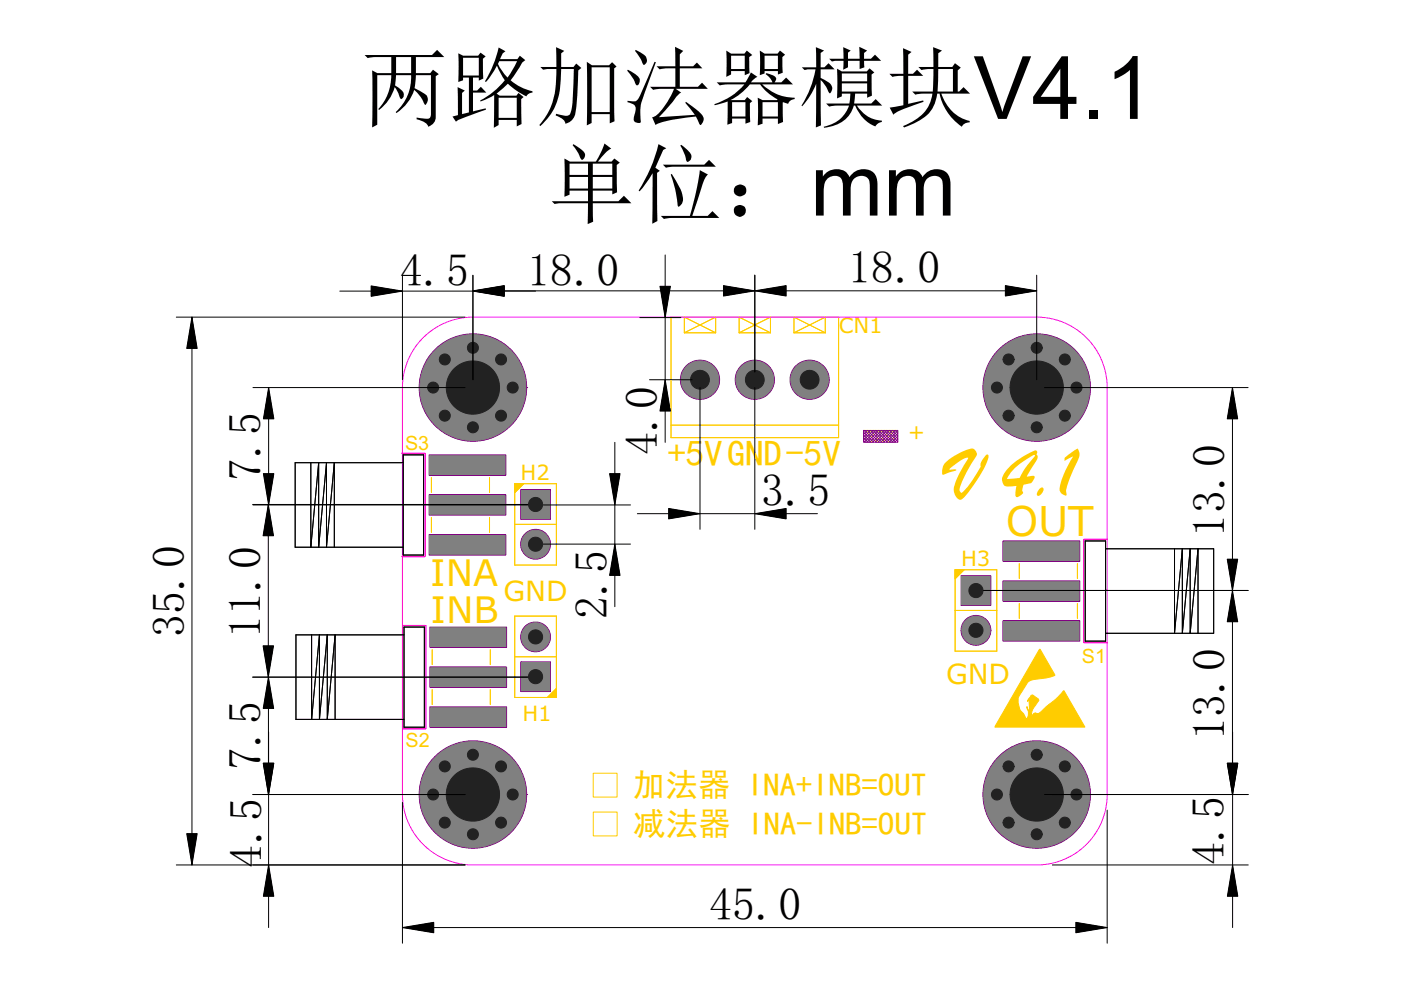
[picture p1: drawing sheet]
<svg xmlns="http://www.w3.org/2000/svg" width="297mm" height="210mm" viewBox="0 0 297 210" stroke-linecap="round" stroke-linejoin="round" font-family="sans-serif">
<defs><g id="words">
<g font-size="18.5">
<text x="76.5" y="25.2">两路加法器模块V4.1</text>
<text x="116.1" y="45.7">单位：mm</text>
</g>
<text font-size="15.8" fill="#fc0" x="201.5" y="105.1">V4.1</text>
<g font-size="9.7">
<text x="84.8" y="60.7">4.5</text>
<text x="111.8" y="60.7">18.0</text>
<text x="179.8" y="60.1">18.0</text>
<text x="55.3" y="101.9" transform="rotate(-90 55.3 101.9)">7.5</text>
<text x="139.4" y="96.5" transform="rotate(-90 139.4 96.5)">4.0</text>
<text x="161.4" y="107.3">3.5</text>
<text x="259.7" y="113.8" transform="rotate(-90 259.7 113.8)">13.0</text>
<text x="128.8" y="131.3" transform="rotate(-90 128.8 131.3)">2.5</text>
<text x="39.1" y="135.1" transform="rotate(-90 39.1 135.1)">35.0</text>
<text x="55.3" y="135.3" transform="rotate(-90 55.3 135.3)">11.0</text>
<text x="259.7" y="156.9" transform="rotate(-90 259.7 156.9)">13.0</text>
<text x="55.3" y="163.3" transform="rotate(-90 55.3 163.3)">7.5</text>
<text x="55.5" y="183.9" transform="rotate(-90 55.5 183.9)">4.5</text>
<text x="259.6" y="183.4" transform="rotate(-90 259.6 183.4)">4.5</text>
<text x="150.3" y="195.1">45.0</text>
</g>
<text font-size="8.7" fill="#fc0" x="213.2" y="113.6">OUT</text>
<g font-size="7.8" fill="#fc0">
<text x="91.2" y="124.2">INA</text>
<text x="91.3" y="132.1">INB</text>
</g>
<g font-size="7.7" fill="#fc0">
<text x="141.6" y="98.8">+5</text>
<text x="149.4" y="98.8">VGN</text>
<text x="161.9" y="98.8">D-5V</text>
</g>
<g font-size="6.9" fill="#fc0">
<text x="134.2" y="168.8">加法器 INA+INB=OUT</text>
<text x="134.2" y="177.1">减法器 INA-INB=OUT</text>
</g>
<g font-size="5.9" fill="#fc0">
<text x="106.8" y="127.5">GND</text>
<text x="200.6" y="145">GND</text>
</g>
<g font-size="4.5" fill="#fc0">
<text x="177.9" y="70.6">CN1</text>
<text x="196.1" y="90.3" transform="rotate(-180 196.1 90.3)">+</text>
<text x="110.4" y="101.8">H2</text>
<text x="203.8" y="120.1">H3</text>
<text x="110.8" y="152.8">H1</text>
</g>
<g font-size="4.2" fill="#fc0">
<text x="85.9" y="95.4">S3</text>
<text x="229.4" y="140.5">S1</text>
<text x="86" y="158.4">S2</text>
</g>
</g></defs>
<g fill="none" stroke="#f00" stroke-width=".21">
<path d="M183.1 91.3h7.2v2.5h-7.2zM183.1 91.6l2.1 2.2M183.1 92.2l1.5 1.6M183.1 92.8l1 1M183.1 93.4l.4 .4M183.3 91.3l2.5 2.5M183.4 91.3l-.3 .2M183.9 91.3l2.5 2.5M184 91.3l-.9 .8M184.5 91.3l2.5 2.5M184.5 91.3l-1.4 1.4M185.1 91.3l2.5 2.5"/>
<path d="M185.1 91.3l-2 2M185.7 91.3l2.5 2.5M185.7 91.3l-2.5 2.5M186.3 91.3l2.5 2.5M186.3 91.3l-2.5 2.5M186.8 91.3l2.5 2.5M186.9 91.3l-2.5 2.5M187.4 91.3l2.5 2.5M187.5 91.3l-2.5 2.5M188 91.3l2.3 2.3M188.1 91.3l-2.5 2.5M188.6 91.3l1.7 1.7"/>
<path d="M188.7 91.3l-2.5 2.5M189.2 91.3l1.1 1.1M189.2 91.3l-2.5 2.5M189.8 91.3l.5 .5M189.8 91.3l-2.5 2.5M190.3 93.7v.1M190.3 93.1l-.6 .7M190.3 92.5l-1.2 1.3M190.3 91.9l-1.8 1.9M190.3 91.3l-2.4 2.5"/>
</g>
<circle cx="171.7" cy="80.5" r="4" fill="#f00"/>
<circle cx="171.7" cy="80.5" r="4" fill="none" stroke="#f00" stroke-width=".21"/>
<circle cx="160" cy="80.5" r="4" fill="#f00"/>
<circle cx="160" cy="80.5" r="4" fill="none" stroke="#f00" stroke-width=".21"/>
<circle cx="148.4" cy="80.5" r="4" fill="#f00"/>
<circle cx="148.4" cy="80.5" r="4" fill="none" stroke="#f00" stroke-width=".21"/>
<path d="M212.8 131.8h16v4h-16z" fill-rule="evenodd" fill="#f00"/>
<path d="M212.8 131.8h16v4h-16z" fill="none" stroke="#f00" stroke-width=".21"/>
<path d="M212.8 114.9h16v3.9h-16z" fill-rule="evenodd" fill="#f00"/>
<path d="M212.8 114.9h16v3.9h-16z" fill="none" stroke="#f00" stroke-width=".21"/>
<path d="M212.8 123.3h16v4h-16z" fill-rule="evenodd" fill="#f00"/>
<path d="M212.8 123.3h16v4h-16z" fill="none" stroke="#f00" stroke-width=".21"/>
<path d="M91.3 133.1h15.9v4h-15.9z" fill-rule="evenodd" fill="#f00"/>
<path d="M91.3 133.1h15.9v4h-15.9z" fill="none" stroke="#f00" stroke-width=".21"/>
<path d="M91.3 150h15.9v4h-15.9z" fill-rule="evenodd" fill="#f00"/>
<path d="M91.3 150h15.9v4h-15.9z" fill="none" stroke="#f00" stroke-width=".21"/>
<path d="M91.3 141.6h15.9v4h-15.9z" fill-rule="evenodd" fill="#f00"/>
<path d="M91.3 141.6h15.9v4h-15.9z" fill="none" stroke="#f00" stroke-width=".21"/>
<circle cx="100.3" cy="168.5" r="11.2" fill="#f00"/>
<circle cx="100.3" cy="168.5" r="11.2" fill="none" stroke="#f00" stroke-width=".21"/>
<circle cx="100.3" cy="160" r="1.99" fill="#f00"/>
<g fill="none" stroke="#f00" stroke-width=".21">
<path d="M102.3 160h.1"/>
<circle cx="100.3" cy="160" r="1.99"/>
</g>
<circle cx="106.2" cy="162.5" r="1.99" fill="#f00"/>
<g fill="none" stroke="#f00" stroke-width=".21">
<path d="M108.2 162.5h.1"/>
<circle cx="106.2" cy="162.5" r="1.99"/>
</g>
<circle cx="108.7" cy="168.5" r="1.99" fill="#f00"/>
<g fill="none" stroke="#f00" stroke-width=".21">
<path d="M110.7 168.5h.1"/>
<circle cx="108.7" cy="168.5" r="1.99"/>
</g>
<circle cx="106.2" cy="174.4" r="1.99" fill="#f00"/>
<g fill="none" stroke="#f00" stroke-width=".21">
<path d="M108.2 174.4h.1"/>
<circle cx="106.2" cy="174.4" r="1.99"/>
</g>
<circle cx="100.3" cy="176.9" r="1.99" fill="#f00"/>
<g fill="none" stroke="#f00" stroke-width=".21">
<path d="M102.3 176.9h.1"/>
<circle cx="100.3" cy="176.9" r="1.99"/>
</g>
<circle cx="94.3" cy="174.4" r="1.99" fill="#f00"/>
<g fill="none" stroke="#f00" stroke-width=".21">
<path d="M96.3 174.4h.1"/>
<circle cx="94.3" cy="174.4" r="1.99"/>
</g>
<circle cx="91.8" cy="168.5" r="1.99" fill="#f00"/>
<g fill="none" stroke="#f00" stroke-width=".21">
<path d="M93.8 168.5h.1"/>
<circle cx="91.8" cy="168.5" r="1.99"/>
</g>
<circle cx="94.3" cy="162.5" r="1.99" fill="#f00"/>
<g fill="none" stroke="#f00" stroke-width=".21">
<path d="M96.3 162.5h.1"/>
<circle cx="94.3" cy="162.5" r="1.99"/>
</g>
<circle cx="219.8" cy="168.5" r="11.2" fill="#f00"/>
<circle cx="219.8" cy="168.5" r="11.2" fill="none" stroke="#f00" stroke-width=".21"/>
<circle cx="219.8" cy="160" r="1.99" fill="#f00"/>
<g fill="none" stroke="#f00" stroke-width=".21">
<path d="M221.8 160h.1"/>
<circle cx="219.8" cy="160" r="1.99"/>
</g>
<circle cx="225.8" cy="162.5" r="1.99" fill="#f00"/>
<g fill="none" stroke="#f00" stroke-width=".21">
<path d="M227.8 162.5h.1"/>
<circle cx="225.8" cy="162.5" r="1.99"/>
</g>
<circle cx="228.2" cy="168.5" r="1.99" fill="#f00"/>
<g fill="none" stroke="#f00" stroke-width=".21">
<path d="M230.2 168.5h.1"/>
<circle cx="228.2" cy="168.5" r="1.99"/>
</g>
<circle cx="225.8" cy="174.4" r="1.99" fill="#f00"/>
<g fill="none" stroke="#f00" stroke-width=".21">
<path d="M227.8 174.4h.1"/>
<circle cx="225.8" cy="174.4" r="1.99"/>
</g>
<circle cx="219.8" cy="176.9" r="1.99" fill="#f00"/>
<g fill="none" stroke="#f00" stroke-width=".21">
<path d="M221.8 176.9h.1"/>
<circle cx="219.8" cy="176.9" r="1.99"/>
</g>
<circle cx="213.8" cy="174.4" r="1.99" fill="#f00"/>
<g fill="none" stroke="#f00" stroke-width=".21">
<path d="M215.8 174.4h.1"/>
<circle cx="213.8" cy="174.4" r="1.99"/>
</g>
<circle cx="211.4" cy="168.5" r="1.99" fill="#f00"/>
<g fill="none" stroke="#f00" stroke-width=".21">
<path d="M213.4 168.5h.1"/>
<circle cx="211.4" cy="168.5" r="1.99"/>
</g>
<circle cx="213.8" cy="162.5" r="1.99" fill="#f00"/>
<g fill="none" stroke="#f00" stroke-width=".21">
<path d="M215.8 162.5h.1"/>
<circle cx="213.8" cy="162.5" r="1.99"/>
</g>
<circle cx="100.3" cy="82.2" r="11.2" fill="#f00"/>
<circle cx="100.3" cy="82.2" r="11.2" fill="none" stroke="#f00" stroke-width=".21"/>
<circle cx="100.3" cy="73.7" r="1.99" fill="#f00"/>
<g fill="none" stroke="#f00" stroke-width=".21">
<path d="M102.3 73.7h.1"/>
<circle cx="100.3" cy="73.7" r="1.99"/>
</g>
<circle cx="106.2" cy="76.2" r="1.99" fill="#f00"/>
<g fill="none" stroke="#f00" stroke-width=".21">
<path d="M108.2 76.2h.1"/>
<circle cx="106.2" cy="76.2" r="1.99"/>
</g>
<circle cx="108.7" cy="82.2" r="1.99" fill="#f00"/>
<g fill="none" stroke="#f00" stroke-width=".21">
<path d="M110.7 82.2h.1"/>
<circle cx="108.7" cy="82.2" r="1.99"/>
</g>
<circle cx="106.2" cy="88.1" r="1.99" fill="#f00"/>
<g fill="none" stroke="#f00" stroke-width=".21">
<path d="M108.2 88.1h.1"/>
<circle cx="106.2" cy="88.1" r="1.99"/>
</g>
<circle cx="100.3" cy="90.6" r="1.99" fill="#f00"/>
<g fill="none" stroke="#f00" stroke-width=".21">
<path d="M102.3 90.6h.1"/>
<circle cx="100.3" cy="90.6" r="1.99"/>
</g>
<circle cx="94.3" cy="88.1" r="1.99" fill="#f00"/>
<g fill="none" stroke="#f00" stroke-width=".21">
<path d="M96.3 88.1h.1"/>
<circle cx="94.3" cy="88.1" r="1.99"/>
</g>
<circle cx="91.8" cy="82.2" r="1.99" fill="#f00"/>
<g fill="none" stroke="#f00" stroke-width=".21">
<path d="M93.8 82.2h.1"/>
<circle cx="91.8" cy="82.2" r="1.99"/>
</g>
<circle cx="94.3" cy="76.2" r="1.99" fill="#f00"/>
<g fill="none" stroke="#f00" stroke-width=".21">
<path d="M96.3 76.2h.1"/>
<circle cx="94.3" cy="76.2" r="1.99"/>
</g>
<circle cx="219.8" cy="82.2" r="11.2" fill="#f00"/>
<circle cx="219.8" cy="82.2" r="11.2" fill="none" stroke="#f00" stroke-width=".21"/>
<circle cx="219.8" cy="73.7" r="1.99" fill="#f00"/>
<g fill="none" stroke="#f00" stroke-width=".21">
<path d="M221.8 73.7h.1"/>
<circle cx="219.8" cy="73.7" r="1.99"/>
</g>
<circle cx="225.8" cy="76.2" r="1.99" fill="#f00"/>
<g fill="none" stroke="#f00" stroke-width=".21">
<path d="M227.8 76.2h.1"/>
<circle cx="225.8" cy="76.2" r="1.99"/>
</g>
<circle cx="228.2" cy="82.2" r="1.99" fill="#f00"/>
<g fill="none" stroke="#f00" stroke-width=".21">
<path d="M230.2 82.2h.1"/>
<circle cx="228.2" cy="82.2" r="1.99"/>
</g>
<circle cx="225.8" cy="88.1" r="1.99" fill="#f00"/>
<g fill="none" stroke="#f00" stroke-width=".21">
<path d="M227.8 88.1h.1"/>
<circle cx="225.8" cy="88.1" r="1.99"/>
</g>
<circle cx="219.8" cy="90.6" r="1.99" fill="#f00"/>
<g fill="none" stroke="#f00" stroke-width=".21">
<path d="M221.8 90.6h.1"/>
<circle cx="219.8" cy="90.6" r="1.99"/>
</g>
<circle cx="213.8" cy="88.1" r="1.99" fill="#f00"/>
<g fill="none" stroke="#f00" stroke-width=".21">
<path d="M215.8 88.1h.1"/>
<circle cx="213.8" cy="88.1" r="1.99"/>
</g>
<circle cx="211.4" cy="82.2" r="1.99" fill="#f00"/>
<g fill="none" stroke="#f00" stroke-width=".21">
<path d="M213.4 82.2h.1"/>
<circle cx="211.4" cy="82.2" r="1.99"/>
</g>
<circle cx="213.8" cy="76.2" r="1.99" fill="#f00"/>
<g fill="none" stroke="#f00" stroke-width=".21">
<path d="M215.8 76.2h.1"/>
<circle cx="213.8" cy="76.2" r="1.99"/>
</g>
<path d="M110.6 140.5h5.9v6h-5.9z" fill-rule="evenodd" fill="#f00"/>
<path d="M110.6 140.5h5.9v6h-5.9z" fill="none" stroke="#f00" stroke-width=".21"/>
<circle cx="113.5" cy="135" r="2.99" fill="#f00"/>
<circle cx="113.5" cy="135" r="2.99" fill="none" stroke="#f00" stroke-width=".21"/>
<path d="M110.6 104h5.9v6h-5.9z" fill-rule="evenodd" fill="#f00"/>
<path d="M110.6 104h5.9v6h-5.9z" fill="none" stroke="#f00" stroke-width=".21"/>
<circle cx="113.5" cy="115.4" r="2.99" fill="#f00"/>
<circle cx="113.5" cy="115.4" r="2.99" fill="none" stroke="#f00" stroke-width=".21"/>
<path d="M203.9 122.2h6v6h-6z" fill-rule="evenodd" fill="#f00"/>
<path d="M203.9 122.2h6v6h-6z" fill="none" stroke="#f00" stroke-width=".21"/>
<circle cx="206.9" cy="133.6" r="2.99" fill="#f00"/>
<circle cx="206.9" cy="133.6" r="2.99" fill="none" stroke="#f00" stroke-width=".21"/>
<path d="M91.1 96.6h16v4h-16z" fill-rule="evenodd" fill="#f00"/>
<path d="M91.1 96.6h16v4h-16z" fill="none" stroke="#f00" stroke-width=".21"/>
<path d="M91.1 113.5h16v4h-16z" fill-rule="evenodd" fill="#f00"/>
<path d="M91.1 113.5h16v4h-16z" fill="none" stroke="#f00" stroke-width=".21"/>
<path d="M91.1 105.1h16v4h-16z" fill-rule="evenodd" fill="#f00"/>
<path d="M91.1 105.1h16v4h-16z" fill="none" stroke="#f00" stroke-width=".21"/>
<g fill="none" stroke="#fc0" stroke-width=".21">
<path d="M142.3 67.2h35.5v25.6h-35.5zM145.1 70.6h6.6M145.1 70.6l6.6-3.4v3.4M145.1 70.6v-3.4l6.6 3.4M156.7 70.6h6.7M156.7 70.6l6.7-3.4v3.4M156.7 70.6v-3.4l6.7 3.4M168.3 70.6l6.7-3.4v3.4M168.3 70.6h6.7M168.3 70.6v-3.4l6.7 3.4M142.3 90.1h35.5M216.1 119.5v3.2"/>
<path d="M228.4 119.5v3.2M91.6 137.8v3.1M104 137.8v3.1M109.1 139.3h8.9M109.1 130.6h8.9v17.3h-8.9zM216.1 128v3.1M228.4 128v3.1M91.6 146.2v3.2M104 146.2v3.2M125.8 163.9h5v5.1h-5zM125.8 172.2h5v5h-5z"/>
</g>
<path d="M116 147.9l2-1.9v1.9z" fill="#fc0"/>
<path d="M109.1 111.2h8.9M109.1 102.5h8.9v17.3h-8.9zM116 147.9l2-1.9v1.9z" fill="none" stroke="#fc0" stroke-width=".21"/>
<path d="M109.1 102.5h2l-2 2z" fill="#fc0"/>
<path d="M109.1 102.5h2l-2 2zM202.5 129.4h8.8M202.5 120.8h8.8v17.3h-8.8z" fill="none" stroke="#fc0" stroke-width=".21"/>
<path d="M202.5 120.8h1.9l-1.9 1.9z" fill="#fc0"/>
<path d="M91.5 101.3v3.1M91.5 109.7v3.2M103.8 101.3v3.1M103.8 109.7v3.2M202.5 120.8h1.9l-1.9 1.9z" fill="none" stroke="#fc0" stroke-width=".21"/>
<path d="M220.4 137.7l3.3 5.5a15 15 0 0 1-4.9 1 3.6 3.6 0 0 0-1.8 1.9l-1.1 1.9v.9l.2 1.2a1.92 1.92 0 0 0 .9 1.2l.6 1.1 .4-.8 .1-.7-.4-1.1 .3 .7 .3 .2-.1-2.3-.4 .3 .5-.8a.55 .55 0 0 1 1-.3l.1 .1a1.06 1.06 0 0 1 .8 .9l-.8 1.1a2.45 2.45 0 0 0-.6 2 .98 .98 0 0 1 1.4-.4l3.7-3.1 1.5-1.6a.29 .29 0 0 1 .3 0 .29 .29 0 0 1 .1 .3l4.2 7.3h-19.1z" fill-rule="evenodd" fill="#fc0"/>
<path d="M220.4 137.7l3.3 5.5a15 15 0 0 1-4.9 1 3.6 3.6 0 0 0-1.8 1.9l-1.1 1.9v.9l.2 1.2a1.92 1.92 0 0 0 .9 1.2l.6 1.1 .4-.8 .1-.7-.4-1.1 .3 .7 .3 .2-.1-2.3-.4 .3 .5-.8a.55 .55 0 0 1 1-.3l.1 .1a1.06 1.06 0 0 1 .8 .9l-.8 1.1a2.45 2.45 0 0 0-.6 2 .98 .98 0 0 1 1.4-.4l3.7-3.1 1.5-1.6a.29 .29 0 0 1 .3 0 .29 .29 0 0 1 .1 .3l4.2 7.3h-19.1z" fill="none" stroke="#fc0" stroke-width=".21"/>
<path d="M219.3 151.4h.4l.2 .4-.6 .5-.4 .1 .1-.5z" fill-rule="evenodd" fill="#fc0"/>
<path d="M219.3 151.4h.4l.2 .4-.6 .5-.4 .1 .1-.5z" fill="none" stroke="#fc0" stroke-width=".21"/>
<path d="M221.2 150.6l.4-.1 .4 .2v.3l-.6 .3-.2-.3z" fill-rule="evenodd" fill="#fc0"/>
<path d="M221.2 150.6l.4-.1 .4 .2v.3l-.6 .3-.2-.3z" fill="none" stroke="#fc0" stroke-width=".21"/>
<path d="M216.3 151.2a.92 .92 0 0 1 .6 1.1l-.4-.2z" fill-rule="evenodd" fill="#fc0"/>
<path d="M216.3 151.2a.92 .92 0 0 1 .6 1.1l-.4-.2z" fill="none" stroke="#fc0" stroke-width=".21"/>
<path d="M220.4 151.6l.4-.1 .1 .8h-.6z" fill-rule="evenodd" fill="#fc0"/>
<path d="M220.4 151.6l.4-.1 .1 .8h-.6z" fill="none" stroke="#fc0" stroke-width=".21"/>
<path d="M218.8 149l.3 .5-.5-.2z" fill-rule="evenodd" fill="#fc0"/>
<path d="M218.8 149l.3 .5-.5-.2z" fill="none" stroke="#fc0" stroke-width=".21"/>
<path d="M219.2 148.4l.1 .1v.7l-.2-.5z" fill-rule="evenodd" fill="#fc0"/>
<path d="M219.2 148.4l.1 .1v.7l-.2-.5z" fill="none" stroke="#fc0" stroke-width=".21"/>
<path d="M218.7 148.1l.1 .3-.2-.1z" fill-rule="evenodd" fill="#fc0"/>
<g fill="none" stroke="#fc0" stroke-width=".21">
<path d="M142.3 67.2h35.5v25.6h-35.5zM145.1 70.6h6.6M145.1 70.6l6.6-3.4v3.4M145.1 70.6v-3.4l6.6 3.4M156.7 70.6h6.7M156.7 70.6l6.7-3.4v3.4M156.7 70.6v-3.4l6.7 3.4M168.3 70.6l6.7-3.4v3.4M168.3 70.6h6.7M168.3 70.6v-3.4l6.7 3.4M142.3 90.1h35.5M216.1 119.5v3.2"/>
<path d="M228.4 119.5v3.2M91.6 137.8v3.1M104 137.8v3.1M109.1 139.3h8.9M109.1 130.6h8.9v17.3h-8.9zM216.1 128v3.1M228.4 128v3.1M91.6 146.2v3.2M104 146.2v3.2M218.7 148.1l.1 .3-.2-.1z"/>
</g>
<path d="M116 147.9l2-1.9v1.9z" fill="#fc0"/>
<path d="M109.1 111.2h8.9M109.1 102.5h8.9v17.3h-8.9zM116 147.9l2-1.9v1.9z" fill="none" stroke="#fc0" stroke-width=".21"/>
<path d="M109.1 102.5h2l-2 2z" fill="#fc0"/>
<path d="M109.1 102.5h2l-2 2zM202.5 129.4h8.8M202.5 120.8h8.8v17.3h-8.8z" fill="none" stroke="#fc0" stroke-width=".21"/>
<path d="M202.5 120.8h1.9l-1.9 1.9z" fill="#fc0"/>
<path d="M91.5 101.3v3.1M91.5 109.7v3.2M103.8 101.3v3.1M103.8 109.7v3.2M202.5 120.8h1.9l-1.9 1.9z" fill="none" stroke="#fc0" stroke-width=".21"/>
<circle cx="171.7" cy="80.5" r="4.2" fill="#800080"/>
<circle cx="171.7" cy="80.5" r="4.2" fill="none" stroke="#800080" stroke-width=".21"/>
<circle cx="160" cy="80.5" r="4.2" fill="#800080"/>
<circle cx="160" cy="80.5" r="4.2" fill="none" stroke="#800080" stroke-width=".21"/>
<circle cx="148.4" cy="80.5" r="4.2" fill="#800080"/>
<circle cx="148.4" cy="80.5" r="4.2" fill="none" stroke="#800080" stroke-width=".21"/>
<path d="M212.7 131.6h16.2v4.3h-16.2z" fill-rule="evenodd" fill="#800080"/>
<path d="M212.7 131.6h16.2v4.3h-16.2z" fill="none" stroke="#800080" stroke-width=".21"/>
<path d="M212.7 114.7h16.2v4.3h-16.2z" fill-rule="evenodd" fill="#800080"/>
<path d="M212.7 114.7h16.2v4.3h-16.2z" fill="none" stroke="#800080" stroke-width=".21"/>
<path d="M212.7 123.2h16.2v4.3h-16.2z" fill-rule="evenodd" fill="#800080"/>
<path d="M212.7 123.2h16.2v4.3h-16.2z" fill="none" stroke="#800080" stroke-width=".21"/>
<path d="M91.1 132.9h16.3v4.4h-16.3z" fill-rule="evenodd" fill="#800080"/>
<path d="M91.1 132.9h16.3v4.4h-16.3z" fill="none" stroke="#800080" stroke-width=".21"/>
<path d="M91.1 149.9h16.3v4.3h-16.3z" fill-rule="evenodd" fill="#800080"/>
<path d="M91.1 149.9h16.3v4.3h-16.3z" fill="none" stroke="#800080" stroke-width=".21"/>
<path d="M91.1 141.4h16.3v4.3h-16.3z" fill-rule="evenodd" fill="#800080"/>
<path d="M91.1 141.4h16.3v4.3h-16.3z" fill="none" stroke="#800080" stroke-width=".21"/>
<circle cx="100.3" cy="168.5" r="11.4" fill="#800080"/>
<g fill="none" stroke="#800080" stroke-width=".21">
<path d="M111.7 168.5h.1"/>
<circle cx="100.3" cy="168.5" r="11.4"/>
</g>
<circle cx="100.3" cy="160" r="2.16" fill="#800080"/>
<circle cx="100.3" cy="160" r="2.16" fill="none" stroke="#800080" stroke-width=".21"/>
<circle cx="106.2" cy="162.5" r="2.16" fill="#800080"/>
<circle cx="106.2" cy="162.5" r="2.16" fill="none" stroke="#800080" stroke-width=".21"/>
<circle cx="108.7" cy="168.5" r="2.16" fill="#800080"/>
<circle cx="108.7" cy="168.5" r="2.16" fill="none" stroke="#800080" stroke-width=".21"/>
<circle cx="106.2" cy="174.4" r="2.16" fill="#800080"/>
<circle cx="106.2" cy="174.4" r="2.16" fill="none" stroke="#800080" stroke-width=".21"/>
<circle cx="100.3" cy="176.9" r="2.16" fill="#800080"/>
<circle cx="100.3" cy="176.9" r="2.16" fill="none" stroke="#800080" stroke-width=".21"/>
<circle cx="94.3" cy="174.4" r="2.16" fill="#800080"/>
<circle cx="94.3" cy="174.4" r="2.16" fill="none" stroke="#800080" stroke-width=".21"/>
<circle cx="91.8" cy="168.5" r="2.16" fill="#800080"/>
<circle cx="91.8" cy="168.5" r="2.16" fill="none" stroke="#800080" stroke-width=".21"/>
<circle cx="94.3" cy="162.5" r="2.16" fill="#800080"/>
<circle cx="94.3" cy="162.5" r="2.16" fill="none" stroke="#800080" stroke-width=".21"/>
<circle cx="219.8" cy="168.5" r="11.4" fill="#800080"/>
<circle cx="219.8" cy="168.5" r="11.4" fill="none" stroke="#800080" stroke-width=".21"/>
<circle cx="219.8" cy="160" r="2.16" fill="#800080"/>
<circle cx="219.8" cy="160" r="2.16" fill="none" stroke="#800080" stroke-width=".21"/>
<circle cx="225.8" cy="162.5" r="2.16" fill="#800080"/>
<circle cx="225.8" cy="162.5" r="2.16" fill="none" stroke="#800080" stroke-width=".21"/>
<circle cx="228.2" cy="168.5" r="2.16" fill="#800080"/>
<circle cx="228.2" cy="168.5" r="2.16" fill="none" stroke="#800080" stroke-width=".21"/>
<circle cx="225.8" cy="174.4" r="2.16" fill="#800080"/>
<circle cx="225.8" cy="174.4" r="2.16" fill="none" stroke="#800080" stroke-width=".21"/>
<circle cx="219.8" cy="176.9" r="2.16" fill="#800080"/>
<circle cx="219.8" cy="176.9" r="2.16" fill="none" stroke="#800080" stroke-width=".21"/>
<circle cx="213.8" cy="174.4" r="2.16" fill="#800080"/>
<circle cx="213.8" cy="174.4" r="2.16" fill="none" stroke="#800080" stroke-width=".21"/>
<circle cx="211.4" cy="168.5" r="2.16" fill="#800080"/>
<circle cx="211.4" cy="168.5" r="2.16" fill="none" stroke="#800080" stroke-width=".21"/>
<circle cx="213.8" cy="162.5" r="2.16" fill="#800080"/>
<circle cx="213.8" cy="162.5" r="2.16" fill="none" stroke="#800080" stroke-width=".21"/>
<circle cx="100.3" cy="82.2" r="11.4" fill="#800080"/>
<g fill="none" stroke="#800080" stroke-width=".21">
<path d="M111.7 82.2h.1"/>
<circle cx="100.3" cy="82.2" r="11.4"/>
</g>
<circle cx="100.3" cy="73.7" r="2.16" fill="#800080"/>
<circle cx="100.3" cy="73.7" r="2.16" fill="none" stroke="#800080" stroke-width=".21"/>
<circle cx="106.2" cy="76.2" r="2.16" fill="#800080"/>
<circle cx="106.2" cy="76.2" r="2.16" fill="none" stroke="#800080" stroke-width=".21"/>
<circle cx="108.7" cy="82.2" r="2.16" fill="#800080"/>
<circle cx="108.7" cy="82.2" r="2.16" fill="none" stroke="#800080" stroke-width=".21"/>
<circle cx="106.2" cy="88.1" r="2.16" fill="#800080"/>
<circle cx="106.2" cy="88.1" r="2.16" fill="none" stroke="#800080" stroke-width=".21"/>
<circle cx="100.3" cy="90.6" r="2.16" fill="#800080"/>
<circle cx="100.3" cy="90.6" r="2.16" fill="none" stroke="#800080" stroke-width=".21"/>
<circle cx="94.3" cy="88.1" r="2.16" fill="#800080"/>
<circle cx="94.3" cy="88.1" r="2.16" fill="none" stroke="#800080" stroke-width=".21"/>
<circle cx="91.8" cy="82.2" r="2.16" fill="#800080"/>
<circle cx="91.8" cy="82.2" r="2.16" fill="none" stroke="#800080" stroke-width=".21"/>
<circle cx="94.3" cy="76.2" r="2.16" fill="#800080"/>
<circle cx="94.3" cy="76.2" r="2.16" fill="none" stroke="#800080" stroke-width=".21"/>
<circle cx="219.8" cy="82.2" r="11.4" fill="#800080"/>
<circle cx="219.8" cy="82.2" r="11.4" fill="none" stroke="#800080" stroke-width=".21"/>
<circle cx="219.8" cy="73.7" r="2.16" fill="#800080"/>
<circle cx="219.8" cy="73.7" r="2.16" fill="none" stroke="#800080" stroke-width=".21"/>
<circle cx="225.8" cy="76.2" r="2.16" fill="#800080"/>
<circle cx="225.8" cy="76.2" r="2.16" fill="none" stroke="#800080" stroke-width=".21"/>
<circle cx="228.2" cy="82.2" r="2.16" fill="#800080"/>
<circle cx="228.2" cy="82.2" r="2.16" fill="none" stroke="#800080" stroke-width=".21"/>
<circle cx="225.8" cy="88.1" r="2.16" fill="#800080"/>
<circle cx="225.8" cy="88.1" r="2.16" fill="none" stroke="#800080" stroke-width=".21"/>
<circle cx="219.8" cy="90.6" r="2.16" fill="#800080"/>
<circle cx="219.8" cy="90.6" r="2.16" fill="none" stroke="#800080" stroke-width=".21"/>
<circle cx="213.8" cy="88.1" r="2.16" fill="#800080"/>
<circle cx="213.8" cy="88.1" r="2.16" fill="none" stroke="#800080" stroke-width=".21"/>
<circle cx="211.4" cy="82.2" r="2.16" fill="#800080"/>
<circle cx="211.4" cy="82.2" r="2.16" fill="none" stroke="#800080" stroke-width=".21"/>
<circle cx="213.8" cy="76.2" r="2.16" fill="#800080"/>
<circle cx="213.8" cy="76.2" r="2.16" fill="none" stroke="#800080" stroke-width=".21"/>
<path d="M110.4 140.3h6.3v6.3h-6.3z" fill-rule="evenodd" fill="#800080"/>
<path d="M110.4 140.3h6.3v6.3h-6.3z" fill="none" stroke="#800080" stroke-width=".21"/>
<circle cx="113.5" cy="135" r="3.2" fill="#800080"/>
<circle cx="113.5" cy="135" r="3.2" fill="none" stroke="#800080" stroke-width=".21"/>
<path d="M110.4 103.8h6.3v6.3h-6.3z" fill-rule="evenodd" fill="#800080"/>
<path d="M110.4 103.8h6.3v6.3h-6.3z" fill="none" stroke="#800080" stroke-width=".21"/>
<circle cx="113.5" cy="115.4" r="3.2" fill="#800080"/>
<circle cx="113.5" cy="115.4" r="3.2" fill="none" stroke="#800080" stroke-width=".21"/>
<path d="M203.8 122.1h6.3v6.3h-6.3z" fill-rule="evenodd" fill="#800080"/>
<path d="M203.8 122.1h6.3v6.3h-6.3z" fill="none" stroke="#800080" stroke-width=".21"/>
<circle cx="206.9" cy="133.6" r="3.2" fill="#800080"/>
<g fill="none" stroke="#800080" stroke-width=".21">
<path d="M210.1 133.6h.1"/>
<circle cx="206.9" cy="133.6" r="3.2"/>
</g>
<path d="M91 96.4h16.2v4.4h-16.2z" fill-rule="evenodd" fill="#800080"/>
<path d="M91 96.4h16.2v4.4h-16.2z" fill="none" stroke="#800080" stroke-width=".21"/>
<path d="M91 113.4h16.2v4.3h-16.2z" fill-rule="evenodd" fill="#800080"/>
<path d="M91 113.4h16.2v4.3h-16.2z" fill="none" stroke="#800080" stroke-width=".21"/>
<path d="M91 104.9h16.2v4.3h-16.2z" fill-rule="evenodd" fill="#800080"/>
<path d="M91 104.9h16.2v4.3h-16.2z" fill="none" stroke="#800080" stroke-width=".21"/>
<circle cx="171.7" cy="80.5" r="4" fill="#808080"/>
<circle cx="171.7" cy="80.5" r="4" fill="none" stroke="#808080" stroke-width=".21"/>
<circle cx="160" cy="80.5" r="4" fill="#808080"/>
<circle cx="160" cy="80.5" r="4" fill="none" stroke="#808080" stroke-width=".21"/>
<circle cx="148.4" cy="80.5" r="4" fill="#808080"/>
<circle cx="148.4" cy="80.5" r="4" fill="none" stroke="#808080" stroke-width=".21"/>
<path d="M212.8 131.8h16v4h-16z" fill-rule="evenodd" fill="#808080"/>
<path d="M212.8 131.8h16v4h-16z" fill="none" stroke="#808080" stroke-width=".21"/>
<path d="M212.8 114.9h16v3.9h-16z" fill-rule="evenodd" fill="#808080"/>
<path d="M212.8 114.9h16v3.9h-16z" fill="none" stroke="#808080" stroke-width=".21"/>
<path d="M212.8 123.3h16v4h-16z" fill-rule="evenodd" fill="#808080"/>
<path d="M212.8 123.3h16v4h-16z" fill="none" stroke="#808080" stroke-width=".21"/>
<path d="M91.3 133.1h15.9v4h-15.9z" fill-rule="evenodd" fill="#808080"/>
<path d="M91.3 133.1h15.9v4h-15.9z" fill="none" stroke="#808080" stroke-width=".21"/>
<path d="M91.3 150h15.9v4h-15.9z" fill-rule="evenodd" fill="#808080"/>
<path d="M91.3 150h15.9v4h-15.9z" fill="none" stroke="#808080" stroke-width=".21"/>
<path d="M91.3 141.6h15.9v4h-15.9z" fill-rule="evenodd" fill="#808080"/>
<path d="M91.3 141.6h15.9v4h-15.9z" fill="none" stroke="#808080" stroke-width=".21"/>
<circle cx="100.3" cy="168.5" r="11.2" fill="#808080"/>
<circle cx="100.3" cy="168.5" r="11.2" fill="none" stroke="#808080" stroke-width=".21"/>
<circle cx="100.3" cy="160" r="1.99" fill="#808080"/>
<g fill="none" stroke="#808080" stroke-width=".21">
<path d="M102.3 160h.1"/>
<circle cx="100.3" cy="160" r="1.99"/>
</g>
<circle cx="106.2" cy="162.5" r="1.99" fill="#808080"/>
<g fill="none" stroke="#808080" stroke-width=".21">
<path d="M108.2 162.5h.1"/>
<circle cx="106.2" cy="162.5" r="1.99"/>
</g>
<circle cx="108.7" cy="168.5" r="1.99" fill="#808080"/>
<g fill="none" stroke="#808080" stroke-width=".21">
<path d="M110.7 168.5h.1"/>
<circle cx="108.7" cy="168.5" r="1.99"/>
</g>
<circle cx="106.2" cy="174.4" r="1.99" fill="#808080"/>
<g fill="none" stroke="#808080" stroke-width=".21">
<path d="M108.2 174.4h.1"/>
<circle cx="106.2" cy="174.4" r="1.99"/>
</g>
<circle cx="100.3" cy="176.9" r="1.99" fill="#808080"/>
<g fill="none" stroke="#808080" stroke-width=".21">
<path d="M102.3 176.9h.1"/>
<circle cx="100.3" cy="176.9" r="1.99"/>
</g>
<circle cx="94.3" cy="174.4" r="1.99" fill="#808080"/>
<g fill="none" stroke="#808080" stroke-width=".21">
<path d="M96.3 174.4h.1"/>
<circle cx="94.3" cy="174.4" r="1.99"/>
</g>
<circle cx="91.8" cy="168.5" r="1.99" fill="#808080"/>
<g fill="none" stroke="#808080" stroke-width=".21">
<path d="M93.8 168.5h.1"/>
<circle cx="91.8" cy="168.5" r="1.99"/>
</g>
<circle cx="94.3" cy="162.5" r="1.99" fill="#808080"/>
<g fill="none" stroke="#808080" stroke-width=".21">
<path d="M96.3 162.5h.1"/>
<circle cx="94.3" cy="162.5" r="1.99"/>
</g>
<circle cx="219.8" cy="168.5" r="11.2" fill="#808080"/>
<circle cx="219.8" cy="168.5" r="11.2" fill="none" stroke="#808080" stroke-width=".21"/>
<circle cx="219.8" cy="160" r="1.99" fill="#808080"/>
<g fill="none" stroke="#808080" stroke-width=".21">
<path d="M221.8 160h.1"/>
<circle cx="219.8" cy="160" r="1.99"/>
</g>
<circle cx="225.8" cy="162.5" r="1.99" fill="#808080"/>
<g fill="none" stroke="#808080" stroke-width=".21">
<path d="M227.8 162.5h.1"/>
<circle cx="225.8" cy="162.5" r="1.99"/>
</g>
<circle cx="228.2" cy="168.5" r="1.99" fill="#808080"/>
<g fill="none" stroke="#808080" stroke-width=".21">
<path d="M230.2 168.5h.1"/>
<circle cx="228.2" cy="168.5" r="1.99"/>
</g>
<circle cx="225.8" cy="174.4" r="1.99" fill="#808080"/>
<g fill="none" stroke="#808080" stroke-width=".21">
<path d="M227.8 174.4h.1"/>
<circle cx="225.8" cy="174.4" r="1.99"/>
</g>
<circle cx="219.8" cy="176.9" r="1.99" fill="#808080"/>
<g fill="none" stroke="#808080" stroke-width=".21">
<path d="M221.8 176.9h.1"/>
<circle cx="219.8" cy="176.9" r="1.99"/>
</g>
<circle cx="213.8" cy="174.4" r="1.99" fill="#808080"/>
<g fill="none" stroke="#808080" stroke-width=".21">
<path d="M215.8 174.4h.1"/>
<circle cx="213.8" cy="174.4" r="1.99"/>
</g>
<circle cx="211.4" cy="168.5" r="1.99" fill="#808080"/>
<g fill="none" stroke="#808080" stroke-width=".21">
<path d="M213.4 168.5h.1"/>
<circle cx="211.4" cy="168.5" r="1.99"/>
</g>
<circle cx="213.8" cy="162.5" r="1.99" fill="#808080"/>
<g fill="none" stroke="#808080" stroke-width=".21">
<path d="M215.8 162.5h.1"/>
<circle cx="213.8" cy="162.5" r="1.99"/>
</g>
<circle cx="100.3" cy="82.2" r="11.2" fill="#808080"/>
<circle cx="100.3" cy="82.2" r="11.2" fill="none" stroke="#808080" stroke-width=".21"/>
<circle cx="100.3" cy="73.7" r="1.99" fill="#808080"/>
<g fill="none" stroke="#808080" stroke-width=".21">
<path d="M102.3 73.7h.1"/>
<circle cx="100.3" cy="73.7" r="1.99"/>
</g>
<circle cx="106.2" cy="76.2" r="1.99" fill="#808080"/>
<g fill="none" stroke="#808080" stroke-width=".21">
<path d="M108.2 76.2h.1"/>
<circle cx="106.2" cy="76.2" r="1.99"/>
</g>
<circle cx="108.7" cy="82.2" r="1.99" fill="#808080"/>
<g fill="none" stroke="#808080" stroke-width=".21">
<path d="M110.7 82.2h.1"/>
<circle cx="108.7" cy="82.2" r="1.99"/>
</g>
<circle cx="106.2" cy="88.1" r="1.99" fill="#808080"/>
<g fill="none" stroke="#808080" stroke-width=".21">
<path d="M108.2 88.1h.1"/>
<circle cx="106.2" cy="88.1" r="1.99"/>
</g>
<circle cx="100.3" cy="90.6" r="1.99" fill="#808080"/>
<g fill="none" stroke="#808080" stroke-width=".21">
<path d="M102.3 90.6h.1"/>
<circle cx="100.3" cy="90.6" r="1.99"/>
</g>
<circle cx="94.3" cy="88.1" r="1.99" fill="#808080"/>
<g fill="none" stroke="#808080" stroke-width=".21">
<path d="M96.3 88.1h.1"/>
<circle cx="94.3" cy="88.1" r="1.99"/>
</g>
<circle cx="91.8" cy="82.2" r="1.99" fill="#808080"/>
<g fill="none" stroke="#808080" stroke-width=".21">
<path d="M93.8 82.2h.1"/>
<circle cx="91.8" cy="82.2" r="1.99"/>
</g>
<circle cx="94.3" cy="76.2" r="1.99" fill="#808080"/>
<g fill="none" stroke="#808080" stroke-width=".21">
<path d="M96.3 76.2h.1"/>
<circle cx="94.3" cy="76.2" r="1.99"/>
</g>
<circle cx="219.8" cy="82.2" r="11.2" fill="#808080"/>
<circle cx="219.8" cy="82.2" r="11.2" fill="none" stroke="#808080" stroke-width=".21"/>
<circle cx="219.8" cy="73.7" r="1.99" fill="#808080"/>
<g fill="none" stroke="#808080" stroke-width=".21">
<path d="M221.8 73.7h.1"/>
<circle cx="219.8" cy="73.7" r="1.99"/>
</g>
<circle cx="225.8" cy="76.2" r="1.99" fill="#808080"/>
<g fill="none" stroke="#808080" stroke-width=".21">
<path d="M227.8 76.2h.1"/>
<circle cx="225.8" cy="76.2" r="1.99"/>
</g>
<circle cx="228.2" cy="82.2" r="1.99" fill="#808080"/>
<g fill="none" stroke="#808080" stroke-width=".21">
<path d="M230.2 82.2h.1"/>
<circle cx="228.2" cy="82.2" r="1.99"/>
</g>
<circle cx="225.8" cy="88.1" r="1.99" fill="#808080"/>
<g fill="none" stroke="#808080" stroke-width=".21">
<path d="M227.8 88.1h.1"/>
<circle cx="225.8" cy="88.1" r="1.99"/>
</g>
<circle cx="219.8" cy="90.6" r="1.99" fill="#808080"/>
<g fill="none" stroke="#808080" stroke-width=".21">
<path d="M221.8 90.6h.1"/>
<circle cx="219.8" cy="90.6" r="1.99"/>
</g>
<circle cx="213.8" cy="88.1" r="1.99" fill="#808080"/>
<g fill="none" stroke="#808080" stroke-width=".21">
<path d="M215.8 88.1h.1"/>
<circle cx="213.8" cy="88.1" r="1.99"/>
</g>
<circle cx="211.4" cy="82.2" r="1.99" fill="#808080"/>
<g fill="none" stroke="#808080" stroke-width=".21">
<path d="M213.4 82.2h.1"/>
<circle cx="211.4" cy="82.2" r="1.99"/>
</g>
<circle cx="213.8" cy="76.2" r="1.99" fill="#808080"/>
<g fill="none" stroke="#808080" stroke-width=".21">
<path d="M215.8 76.2h.1"/>
<circle cx="213.8" cy="76.2" r="1.99"/>
</g>
<path d="M110.6 140.5h5.9v6h-5.9z" fill-rule="evenodd" fill="#808080"/>
<path d="M110.6 140.5h5.9v6h-5.9z" fill="none" stroke="#808080" stroke-width=".21"/>
<circle cx="113.5" cy="135" r="2.99" fill="#808080"/>
<circle cx="113.5" cy="135" r="2.99" fill="none" stroke="#808080" stroke-width=".21"/>
<path d="M110.6 104h5.9v6h-5.9z" fill-rule="evenodd" fill="#808080"/>
<path d="M110.6 104h5.9v6h-5.9z" fill="none" stroke="#808080" stroke-width=".21"/>
<circle cx="113.5" cy="115.4" r="2.99" fill="#808080"/>
<circle cx="113.5" cy="115.4" r="2.99" fill="none" stroke="#808080" stroke-width=".21"/>
<path d="M203.9 122.2h6v6h-6z" fill-rule="evenodd" fill="#808080"/>
<path d="M203.9 122.2h6v6h-6z" fill="none" stroke="#808080" stroke-width=".21"/>
<circle cx="206.9" cy="133.6" r="2.99" fill="#808080"/>
<circle cx="206.9" cy="133.6" r="2.99" fill="none" stroke="#808080" stroke-width=".21"/>
<path d="M91.1 96.6h16v4h-16z" fill-rule="evenodd" fill="#808080"/>
<path d="M91.1 96.6h16v4h-16z" fill="none" stroke="#808080" stroke-width=".21"/>
<path d="M91.1 113.5h16v4h-16z" fill-rule="evenodd" fill="#808080"/>
<path d="M91.1 113.5h16v4h-16z" fill="none" stroke="#808080" stroke-width=".21"/>
<path d="M91.1 105.1h16v4h-16z" fill-rule="evenodd" fill="#808080"/>
<path d="M91.1 105.1h16v4h-16z" fill="none" stroke="#808080" stroke-width=".21"/>
<path d="M89.7 71.6l2.3-1.8 2.5-1.4 2.8-.9 2.8-.3h120l2.3 .3 2.2 .5 2.1 .9 2 1.3 2.5 2.3 1.9 2.8 1.2 3.2 .4 3.3v87.1l-.2 2.3-.6 2.2-.9 2-1.2 2-2.3 2.4-2.9 1.9-3.1 1.2-3.4 .5h-120.1l-2.3-.2-2.3-.6-2.1-.9-1.9-1.3-2.5-2.3-1.9-2.9-1.2-3.1-.5-3.4v-87.2l.4-2.7 .9-2.7 1.3-2.4zM85.2 96.1h4.9v21.9h-4.9M234.7 114.4h-4.9v21.9h4.9M85.3 132.6h5v21.9h-5" fill="none" stroke="#f0f" stroke-width=".21"/>
<path d="M65.9 98.1v17.9l1.7-17.9v17.9l1.6-17.9v17.9l1.7-17.9v17.9M85.5 96.4h4.3v21.3h-4.3zM85.5 98.1h-22.9v17.9h22.9M230.1 114.7h4.3v21.2h-4.3zM234.4 116.4h22.9v17.9h-22.9M249 116.4v17.9l1.7-17.9v17.9l1.6-17.9v17.9l1.7-17.9v17.9M66.1 134.6v17.9l1.6-17.9v17.9l1.7-17.9v17.9l1.6-17.9v17.9M85.7 132.9h4.3v21.3h-4.3zM85.7 134.6h-23v17.9h23" fill="none" stroke="#000" stroke-width=".21"/>
<circle cx="171.7" cy="80.5" r="1.99" fill="#222"/>
<circle cx="171.7" cy="80.5" r="1.99" fill="none" stroke="#222" stroke-width=".21"/>
<circle cx="160" cy="80.5" r="1.99" fill="#222"/>
<circle cx="160" cy="80.5" r="1.99" fill="none" stroke="#222" stroke-width=".21"/>
<circle cx="148.4" cy="80.5" r="1.99" fill="#222"/>
<circle cx="148.4" cy="80.5" r="1.99" fill="none" stroke="#222" stroke-width=".21"/>
<circle cx="100.3" cy="168.5" r="5.6" fill="#222"/>
<g fill="none" stroke="#222" stroke-width=".21">
<path d="M105.9 168.5h.1"/>
<circle cx="100.3" cy="168.5" r="5.6"/>
</g>
<circle cx="100.3" cy="160" r="1.16" fill="#222"/>
<circle cx="100.3" cy="160" r="1.16" fill="none" stroke="#222" stroke-width=".21"/>
<circle cx="106.2" cy="162.5" r="1.16" fill="#222"/>
<circle cx="106.2" cy="162.5" r="1.16" fill="none" stroke="#222" stroke-width=".21"/>
<circle cx="108.7" cy="168.5" r="1.16" fill="#222"/>
<circle cx="108.7" cy="168.5" r="1.16" fill="none" stroke="#222" stroke-width=".21"/>
<circle cx="106.2" cy="174.4" r="1.16" fill="#222"/>
<circle cx="106.2" cy="174.4" r="1.16" fill="none" stroke="#222" stroke-width=".21"/>
<circle cx="100.3" cy="176.9" r="1.16" fill="#222"/>
<circle cx="100.3" cy="176.9" r="1.16" fill="none" stroke="#222" stroke-width=".21"/>
<circle cx="94.3" cy="174.4" r="1.16" fill="#222"/>
<circle cx="94.3" cy="174.4" r="1.16" fill="none" stroke="#222" stroke-width=".21"/>
<circle cx="91.8" cy="168.5" r="1.16" fill="#222"/>
<circle cx="91.8" cy="168.5" r="1.16" fill="none" stroke="#222" stroke-width=".21"/>
<circle cx="94.3" cy="162.5" r="1.16" fill="#222"/>
<circle cx="94.3" cy="162.5" r="1.16" fill="none" stroke="#222" stroke-width=".21"/>
<circle cx="219.8" cy="168.5" r="5.6" fill="#222"/>
<g fill="none" stroke="#222" stroke-width=".21">
<path d="M225.4 168.5h.1"/>
<circle cx="219.8" cy="168.5" r="5.6"/>
</g>
<circle cx="219.8" cy="160" r="1.16" fill="#222"/>
<g fill="none" stroke="#222" stroke-width=".21">
<path d="M221 160h.1"/>
<circle cx="219.8" cy="160" r="1.16"/>
</g>
<circle cx="225.8" cy="162.5" r="1.16" fill="#222"/>
<g fill="none" stroke="#222" stroke-width=".21">
<path d="M226.9 162.5h.1"/>
<circle cx="225.8" cy="162.5" r="1.16"/>
</g>
<circle cx="228.2" cy="168.5" r="1.16" fill="#222"/>
<g fill="none" stroke="#222" stroke-width=".21">
<path d="M229.4 168.5h.1"/>
<circle cx="228.2" cy="168.5" r="1.16"/>
</g>
<circle cx="225.8" cy="174.4" r="1.16" fill="#222"/>
<g fill="none" stroke="#222" stroke-width=".21">
<path d="M226.9 174.4h.1"/>
<circle cx="225.8" cy="174.4" r="1.16"/>
</g>
<circle cx="219.8" cy="176.9" r="1.16" fill="#222"/>
<g fill="none" stroke="#222" stroke-width=".21">
<path d="M221 176.9h.1"/>
<circle cx="219.8" cy="176.9" r="1.16"/>
</g>
<circle cx="213.8" cy="174.4" r="1.16" fill="#222"/>
<g fill="none" stroke="#222" stroke-width=".21">
<path d="M215 174.4h.1"/>
<circle cx="213.8" cy="174.4" r="1.16"/>
</g>
<circle cx="211.4" cy="168.5" r="1.16" fill="#222"/>
<g fill="none" stroke="#222" stroke-width=".21">
<path d="M212.5 168.5h.1"/>
<circle cx="211.4" cy="168.5" r="1.16"/>
</g>
<circle cx="213.8" cy="162.5" r="1.16" fill="#222"/>
<g fill="none" stroke="#222" stroke-width=".21">
<path d="M215 162.5h.1"/>
<circle cx="213.8" cy="162.5" r="1.16"/>
</g>
<circle cx="100.3" cy="82.2" r="5.6" fill="#222"/>
<g fill="none" stroke="#222" stroke-width=".21">
<path d="M105.9 82.2h.1"/>
<circle cx="100.3" cy="82.2" r="5.6"/>
</g>
<circle cx="100.3" cy="73.7" r="1.16" fill="#222"/>
<circle cx="100.3" cy="73.7" r="1.16" fill="none" stroke="#222" stroke-width=".21"/>
<circle cx="106.2" cy="76.2" r="1.16" fill="#222"/>
<circle cx="106.2" cy="76.2" r="1.16" fill="none" stroke="#222" stroke-width=".21"/>
<circle cx="108.7" cy="82.2" r="1.16" fill="#222"/>
<circle cx="108.7" cy="82.2" r="1.16" fill="none" stroke="#222" stroke-width=".21"/>
<circle cx="106.2" cy="88.1" r="1.16" fill="#222"/>
<circle cx="106.2" cy="88.1" r="1.16" fill="none" stroke="#222" stroke-width=".21"/>
<circle cx="100.3" cy="90.6" r="1.16" fill="#222"/>
<circle cx="100.3" cy="90.6" r="1.16" fill="none" stroke="#222" stroke-width=".21"/>
<circle cx="94.3" cy="88.1" r="1.16" fill="#222"/>
<circle cx="94.3" cy="88.1" r="1.16" fill="none" stroke="#222" stroke-width=".21"/>
<circle cx="91.8" cy="82.2" r="1.16" fill="#222"/>
<circle cx="91.8" cy="82.2" r="1.16" fill="none" stroke="#222" stroke-width=".21"/>
<circle cx="94.3" cy="76.2" r="1.16" fill="#222"/>
<circle cx="94.3" cy="76.2" r="1.16" fill="none" stroke="#222" stroke-width=".21"/>
<circle cx="219.8" cy="82.2" r="5.6" fill="#222"/>
<g fill="none" stroke="#222" stroke-width=".21">
<path d="M225.4 82.2h.1"/>
<circle cx="219.8" cy="82.2" r="5.6"/>
</g>
<circle cx="219.8" cy="73.7" r="1.16" fill="#222"/>
<g fill="none" stroke="#222" stroke-width=".21">
<path d="M221 73.7h.1"/>
<circle cx="219.8" cy="73.7" r="1.16"/>
</g>
<circle cx="225.8" cy="76.2" r="1.16" fill="#222"/>
<g fill="none" stroke="#222" stroke-width=".21">
<path d="M226.9 76.2h.1"/>
<circle cx="225.8" cy="76.2" r="1.16"/>
</g>
<circle cx="228.2" cy="82.2" r="1.16" fill="#222"/>
<g fill="none" stroke="#222" stroke-width=".21">
<path d="M229.4 82.2h.1"/>
<circle cx="228.2" cy="82.2" r="1.16"/>
</g>
<circle cx="225.8" cy="88.1" r="1.16" fill="#222"/>
<g fill="none" stroke="#222" stroke-width=".21">
<path d="M226.9 88.1h.1"/>
<circle cx="225.8" cy="88.1" r="1.16"/>
</g>
<circle cx="219.8" cy="90.6" r="1.16" fill="#222"/>
<g fill="none" stroke="#222" stroke-width=".21">
<path d="M221 90.6h.1"/>
<circle cx="219.8" cy="90.6" r="1.16"/>
</g>
<circle cx="213.8" cy="88.1" r="1.16" fill="#222"/>
<g fill="none" stroke="#222" stroke-width=".21">
<path d="M215 88.1h.1"/>
<circle cx="213.8" cy="88.1" r="1.16"/>
</g>
<circle cx="211.4" cy="82.2" r="1.16" fill="#222"/>
<g fill="none" stroke="#222" stroke-width=".21">
<path d="M212.5 82.2h.1"/>
<circle cx="211.4" cy="82.2" r="1.16"/>
</g>
<circle cx="213.8" cy="76.2" r="1.16" fill="#222"/>
<g fill="none" stroke="#222" stroke-width=".21">
<path d="M215 76.2h.1"/>
<circle cx="213.8" cy="76.2" r="1.16"/>
</g>
<circle cx="113.5" cy="143.5" r="1.49" fill="#222"/>
<circle cx="113.5" cy="143.5" r="1.49" fill="none" stroke="#222" stroke-width=".21"/>
<circle cx="113.5" cy="135" r="1.49" fill="#222"/>
<circle cx="113.5" cy="135" r="1.49" fill="none" stroke="#222" stroke-width=".21"/>
<circle cx="113.5" cy="107" r="1.49" fill="#222"/>
<circle cx="113.5" cy="107" r="1.49" fill="none" stroke="#222" stroke-width=".21"/>
<circle cx="113.5" cy="115.4" r="1.49" fill="#222"/>
<circle cx="113.5" cy="115.4" r="1.49" fill="none" stroke="#222" stroke-width=".21"/>
<circle cx="206.9" cy="125.2" r="1.49" fill="#222"/>
<circle cx="206.9" cy="125.2" r="1.49" fill="none" stroke="#222" stroke-width=".21"/>
<circle cx="206.9" cy="133.6" r="1.49" fill="#222"/>
<circle cx="206.9" cy="133.6" r="1.49" fill="none" stroke="#222" stroke-width=".21"/>
<g fill="none" stroke="#000" stroke-width=".21">
<path d="M85.3 58.4v22.1M100.3 58.3v22.2M141 54.1v39.7M160 58.3v20.6M219.8 58.3v22.2M37.4 67.2h61.2M40.7 67.2v116.2M72 61.7h41.5M135.7 67.3h8.6M219.8 61.7h-119.5M53.6 82.2h45M57 82.2v24.9"/>
<path d="M130.4 93.8v34.8M137.7 80.5h9.1M148.4 82.2v30M160 82.2v30M221.5 82.2h43.1M261.3 82.2v114.5M53.6 107h58.3M53.6 107.1h58.3M56.9 107v36.6M115.2 107.1h18.5M115.2 115.4h18.5M135.1 108.9h38.2"/>
<path d="M208.5 125.2h56.1M53.6 143.6h58.3M56.9 143.6v53.1M53.6 168.5h45M85.3 170.1v29.9M221.5 168.5h43.2M234.7 171.8v28.2M37.4 183.4h61.2M85.3 196.7h149.4M223.1 183.4h41.6"/>
</g>
<g fill="#000">
<path d="M40.7 67.2l1.1 6.7h-2.2zM78.7 60.6l6.6 1.1-6.6 1.1zM100.3 61.7l6.6-1.1v2.2zM139.9 60.7h2.2l-1.1 6.6zM153.4 60.6l6.6 1.1-6.6 1.1zM160 61.7l6.7-1.1v2.2zM213.2 60.6l6.6 1.1-6.6 1.1zM57 82.2l1.1 6.6h-2.3zM141 80.5l1.1 6.7h-2.2zM261.3 82.2l1.1 6.6h-2.2zM56.9 107l1.1 6.6h-2.2zM55.8 100.4h2.3l-1.1 6.7z"/>
<path d="M129.2 100.4h2.3l-1.1 6.7zM130.4 115.4l1.1 6.6h-2.3zM141.8 107.8l6.6 1.1-6.6 1.1zM160 108.9l6.7-1.1v2.2zM261.3 125.2l1.1 6.6h-2.2zM260.2 118.6h2.2l-1.1 6.6zM55.8 136.9h2.2l-1.1 6.7zM56.9 143.6l1.1 6.6h-2.2zM55.8 161.8h2.2l-1.1 6.7zM55.8 161.8h2.3l-1.2 6.7zM260.2 161.8h2.2l-1.1 6.7zM39.6 176.8h2.2l-1.1 6.6z"/>
<path d="M56.9 183.4l1.2 6.6h-2.3zM85.3 196.7l6.7-1.1v2.2zM228.1 195.6l6.6 1.1-6.6 1.1zM261.3 183.4l1.1 6.6h-2.2z"/>
</g>
<g fill="#000" stroke="#000" stroke-width=".21">
<path d="M40.7 67.2l1.1 6.7h-2.2zM78.7 60.6l6.6 1.1-6.6 1.1zM100.3 61.7l6.6-1.1v2.2zM139.9 60.7h2.2l-1.1 6.6zM153.4 60.6l6.6 1.1-6.6 1.1zM160 61.7l6.7-1.1v2.2zM213.2 60.6l6.6 1.1-6.6 1.1zM57 82.2l1.1 6.6h-2.3zM141 80.5l1.1 6.7h-2.2zM261.3 82.2l1.1 6.6h-2.2zM56.9 107l1.1 6.6h-2.2zM55.8 100.4h2.3l-1.1 6.7z"/>
<path d="M129.2 100.4h2.3l-1.1 6.7zM130.4 115.4l1.1 6.6h-2.3zM141.8 107.8l6.6 1.1-6.6 1.1zM160 108.9l6.7-1.1v2.2zM261.3 125.2l1.1 6.6h-2.2zM260.2 118.6h2.2l-1.1 6.6zM55.8 136.9h2.2l-1.1 6.7zM56.9 143.6l1.1 6.6h-2.2zM55.8 161.8h2.2l-1.1 6.7zM55.8 161.8h2.3l-1.2 6.7zM260.2 161.8h2.2l-1.1 6.7zM39.6 176.8h2.2l-1.1 6.6z"/>
<path d="M56.9 183.4l1.2 6.6h-2.3zM85.3 196.7l6.7-1.1v2.2zM228.1 195.6l6.6 1.1-6.6 1.1zM261.3 183.4l1.1 6.6h-2.2z"/>
</g>
<use href="#words"/>
</svg>
